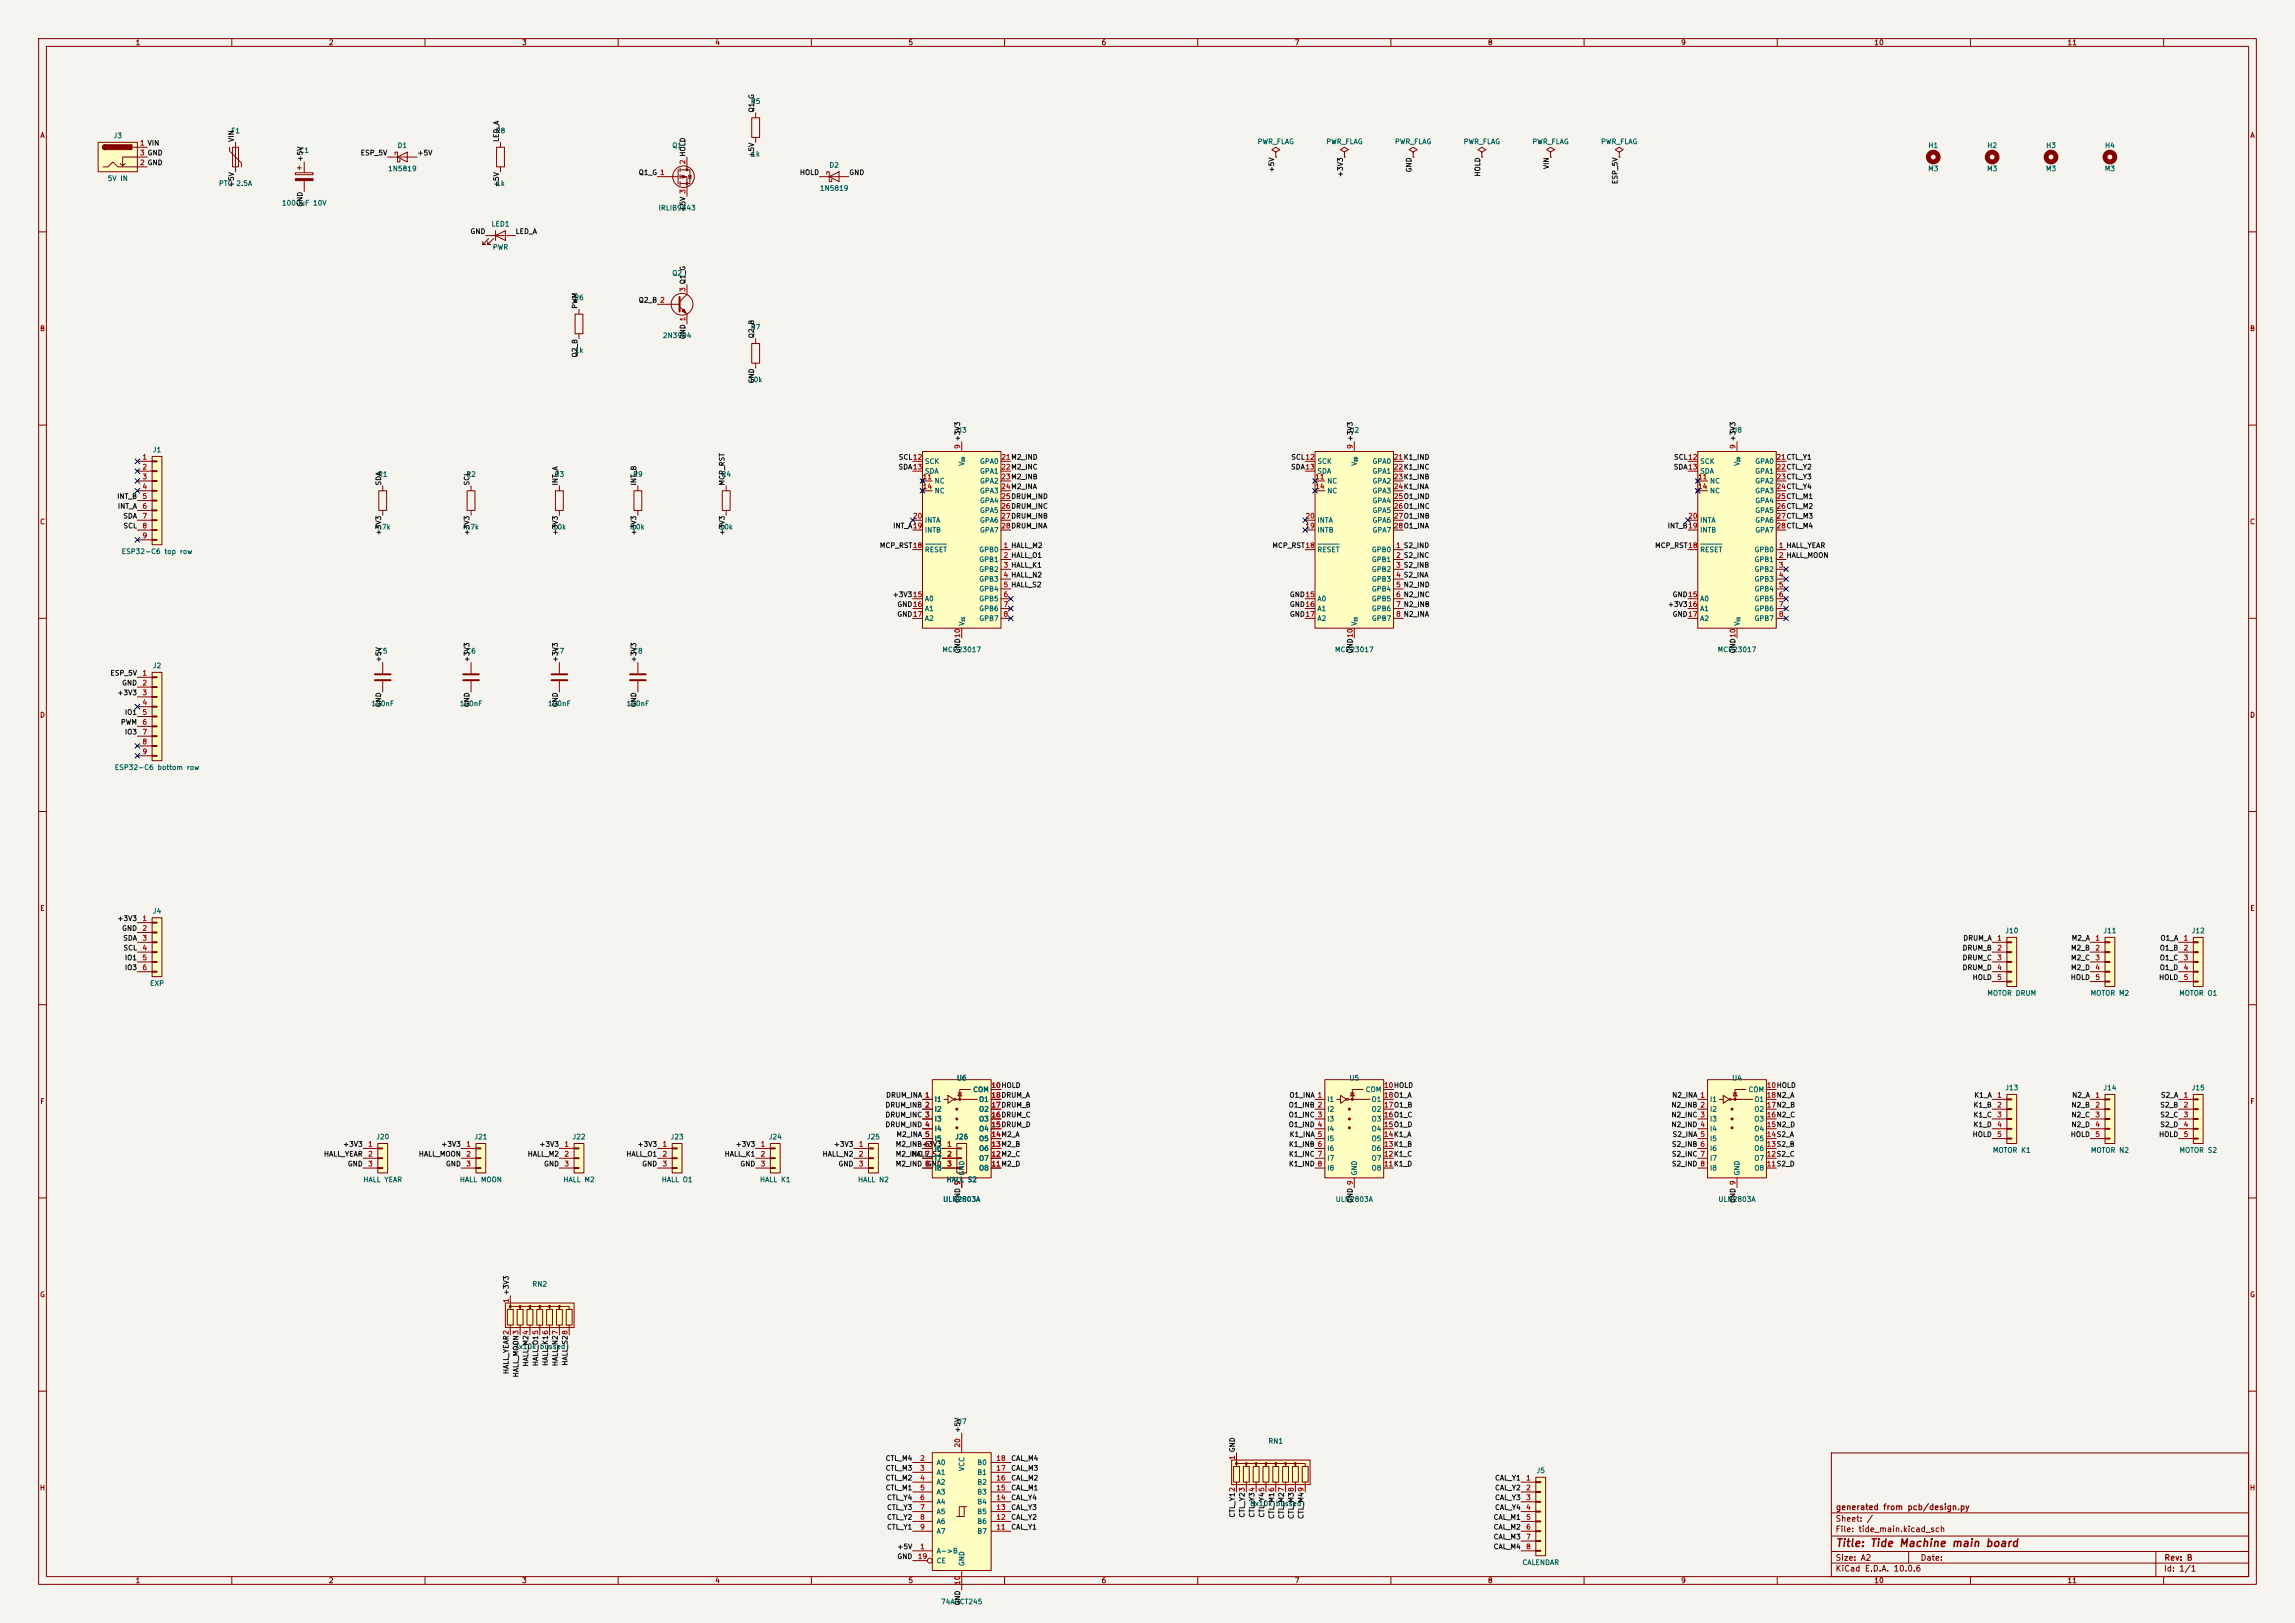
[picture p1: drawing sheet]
<svg xmlns="http://www.w3.org/2000/svg" width="594mm" height="420mm" viewBox="0 0 594 420" stroke-linecap="round" stroke-linejoin="round" font-family="sans-serif">
<defs><g id="words">
<text font-size="2" fill="#840000" x="475" y="400.8">Title: Tide Machine main board</text>
<g font-size="1.5" fill="#840000">
<text x="475" y="394.1">Sheet: /</text>
<text x="475.1" y="391.1">generated from pcb/design.py</text>
<text x="475" y="396.8">File: tide_main.kicad_sch</text>
<text x="475" y="407">KiCad E.D.A. 10.0.6</text>
<text x="475" y="404.2">Size: A2</text>
<text x="497" y="404.2">Date:</text>
<text x="560" y="407">Id: 1/1</text>
<text x="560.1" y="404.2">Rev: B</text>
</g>
<g font-size="1.3" fill="#840000">
<text x="35" y="12">1</text>
<text x="85" y="12">2</text>
<text x="135" y="12">3</text>
<text x="185" y="12">4</text>
<text x="235" y="12">5</text>
<text x="285" y="12">6</text>
<text x="335" y="12">7</text>
<text x="385" y="12">8</text>
<text x="435" y="12">9</text>
<text x="485" y="12">10</text>
<text x="535" y="12">11</text>
<text x="10.3" y="36">A</text>
<text x="582.3" y="36">A</text>
<text x="10.2" y="86">B</text>
<text x="582.2" y="86">B</text>
<text x="10.2" y="136">C</text>
<text x="582.2" y="136">C</text>
<text x="10.2" y="186">D</text>
<text x="582.2" y="186">D</text>
<text x="10.3" y="236">E</text>
<text x="582.3" y="236">E</text>
<text x="10.3" y="286">F</text>
<text x="582.3" y="286">F</text>
<text x="10.2" y="336">G</text>
<text x="582.2" y="336">G</text>
<text x="10.2" y="386">H</text>
<text x="582.2" y="386">H</text>
<text x="35" y="410">1</text>
<text x="85" y="410">2</text>
<text x="135" y="410">3</text>
<text x="185" y="410">4</text>
<text x="235" y="410">5</text>
<text x="285" y="410">6</text>
<text x="335" y="410">7</text>
<text x="385" y="410">8</text>
<text x="435" y="410">9</text>
<text x="485" y="410">10</text>
<text x="535" y="410">11</text>
</g>
<g font-size="1.3" fill="#006464">
<text x="194.2" y="27.2">R5</text>
<text x="59.7" y="34.8">F1</text>
<text x="128.2" y="34.8">R8</text>
<text x="29.3" y="36.1">J3</text>
<text x="77.4" y="39.9">C1</text>
<text x="102.8" y="38.6">D1</text>
<text x="173.9" y="38.6">Q1</text>
<text x="194.3" y="40.8">1k</text>
<text x="325.4" y="37.6">PWR_FLAG</text>
<text x="343.1" y="37.6">PWR_FLAG</text>
<text x="360.9" y="37.6">PWR_FLAG</text>
<text x="378.7" y="37.6">PWR_FLAG</text>
<text x="396.5" y="37.6">PWR_FLAG</text>
<text x="414.3" y="37.6">PWR_FLAG</text>
<text x="499" y="38.6">H1</text>
<text x="514.2" y="38.6">H2</text>
<text x="529.5" y="38.6">H3</text>
<text x="544.7" y="38.6">H4</text>
<text x="27.8" y="47.1">5V IN</text>
<text x="100.3" y="44.6">1N5819</text>
<text x="214.5" y="43.7">D2</text>
<text x="498.9" y="44.6">M3</text>
<text x="514.2" y="44.6">M3</text>
<text x="529.4" y="44.6">M3</text>
<text x="544.6" y="44.6">M3</text>
<text x="56.5" y="48.4">PTC 2.5A</text>
<text x="72.8" y="53.5">1000uF 10V</text>
<text x="128.3" y="48.4">1k</text>
<text x="212.1" y="49.7">1N5819</text>
<text x="127.1" y="58.9">LED1</text>
<text x="170.3" y="54.8">IRLIB9343</text>
<text x="127.4" y="64.9">PWR</text>
<text x="173.9" y="71.6">Q2</text>
<text x="148.5" y="78">R6</text>
<text x="171.4" y="87.8">2N3904</text>
<text x="194.2" y="85.6">R7</text>
<text x="148.6" y="91.6">1k</text>
<text x="193.7" y="99.2">10k</text>
<text x="247.5" y="112.3">U3</text>
<text x="349.1" y="112.3">U2</text>
<text x="448.2" y="112.3">U8</text>
<text x="39.4" y="117.3">J1</text>
<text x="97.7" y="123.7">R1</text>
<text x="120.6" y="123.7">R2</text>
<text x="143.4" y="123.7">R3</text>
<text x="163.7" y="123.7">R9</text>
<text x="186.6" y="123.7">R4</text>
<text x="239.2" y="120.3">SCK</text>
<text x="239.2" y="122.9">SDA</text>
<text x="241.8" y="125.4">NC</text>
<text x="249.9" y="120.7" transform="rotate(-90 249.9 120.7)">V</text>
<text x="253.5" y="120.3">GPA0</text>
<text x="253.5" y="122.9">GPA1</text>
<text x="253.5" y="125.4">GPA2</text>
<text x="340.8" y="120.3">SCK</text>
<text x="340.8" y="122.9">SDA</text>
<text x="343.4" y="125.4">NC</text>
<text x="351.5" y="120.7" transform="rotate(-90 351.5 120.7)">V</text>
<text x="355.1" y="120.3">GPA0</text>
<text x="355.1" y="122.9">GPA1</text>
<text x="355.1" y="125.4">GPA2</text>
<text x="439.9" y="120.3">SCK</text>
<text x="439.9" y="122.9">SDA</text>
<text x="442.4" y="125.4">NC</text>
<text x="450.5" y="120.7" transform="rotate(-90 450.5 120.7)">V</text>
<text x="454.2" y="120.3">GPA0</text>
<text x="454.2" y="122.9">GPA1</text>
<text x="454.2" y="125.4">GPA2</text>
<text x="241.8" y="128">NC</text>
<text x="253.5" y="128">GPA3</text>
<text x="253.5" y="130.5">GPA4</text>
<text x="343.4" y="128">NC</text>
<text x="355.1" y="128">GPA3</text>
<text x="355.1" y="130.5">GPA4</text>
<text x="442.4" y="128">NC</text>
<text x="454.2" y="128">GPA3</text>
<text x="454.2" y="130.5">GPA4</text>
<text x="96.9" y="137.3">4.7k</text>
<text x="119.8" y="137.3">4.7k</text>
<text x="142.9" y="137.3">10k</text>
<text x="163.2" y="137.3">10k</text>
<text x="186.1" y="137.3">10k</text>
<text x="239.2" y="135.6">INTA</text>
<text x="253.5" y="133">GPA5</text>
<text x="253.5" y="135.6">GPA6</text>
<text x="340.8" y="135.6">INTA</text>
<text x="355.1" y="133">GPA5</text>
<text x="355.1" y="135.6">GPA6</text>
<text x="439.9" y="135.6">INTA</text>
<text x="454.2" y="133">GPA5</text>
<text x="454.2" y="135.6">GPA6</text>
<text x="31.4" y="143.7">ESP32-C6 top row</text>
<text x="239.2" y="143.2">RESET</text>
<text x="239.2" y="138.1">INTB</text>
<text x="253.3" y="143.2">GPB0</text>
<text x="253.5" y="138.1">GPA7</text>
<text x="340.8" y="143.2">RESET</text>
<text x="340.8" y="138.1">INTB</text>
<text x="354.9" y="143.2">GPB0</text>
<text x="355.1" y="138.1">GPA7</text>
<text x="439.9" y="143.2">RESET</text>
<text x="439.9" y="138.1">INTB</text>
<text x="454" y="143.2">GPB0</text>
<text x="454.2" y="138.1">GPA7</text>
<text x="253.3" y="145.7">GPB1</text>
<text x="253.3" y="148.3">GPB2</text>
<text x="354.9" y="145.7">GPB1</text>
<text x="354.9" y="148.3">GPB2</text>
<text x="454" y="145.7">GPB1</text>
<text x="454" y="148.3">GPB2</text>
<text x="239.2" y="155.9">A0</text>
<text x="253.3" y="150.8">GPB3</text>
<text x="253.3" y="153.4">GPB4</text>
<text x="253.3" y="155.9">GPB5</text>
<text x="340.8" y="155.9">A0</text>
<text x="354.9" y="150.8">GPB3</text>
<text x="354.9" y="153.4">GPB4</text>
<text x="354.9" y="155.9">GPB5</text>
<text x="439.9" y="155.9">A0</text>
<text x="454" y="150.8">GPB3</text>
<text x="454" y="153.4">GPB4</text>
<text x="454" y="155.9">GPB5</text>
<text x="239.2" y="158.4">A1</text>
<text x="239.2" y="161">A2</text>
<text x="253.3" y="158.4">GPB6</text>
<text x="253.3" y="161">GPB7</text>
<text x="340.8" y="158.4">A1</text>
<text x="340.8" y="161">A2</text>
<text x="354.9" y="158.4">GPB6</text>
<text x="354.9" y="161">GPB7</text>
<text x="439.9" y="158.4">A1</text>
<text x="439.9" y="161">A2</text>
<text x="454" y="158.4">GPB6</text>
<text x="454" y="161">GPB7</text>
<text x="249.9" y="162.1" transform="rotate(-90 249.9 162.1)">V</text>
<text x="351.5" y="162.1" transform="rotate(-90 351.5 162.1)">V</text>
<text x="450.5" y="162.1" transform="rotate(-90 450.5 162.1)">V</text>
<text x="39.4" y="173.2">J2</text>
<text x="97.7" y="169.4">C5</text>
<text x="120.6" y="169.4">C6</text>
<text x="143.4" y="169.4">C7</text>
<text x="163.7" y="169.4">C8</text>
<text x="243.8" y="169.1">MCP23017</text>
<text x="345.4" y="169.1">MCP23017</text>
<text x="444.4" y="169.1">MCP23017</text>
<text x="96" y="183">100nF</text>
<text x="118.9" y="183">100nF</text>
<text x="141.7" y="183">100nF</text>
<text x="162" y="183">100nF</text>
<text x="29.6" y="199.5">ESP32-C6 bottom row</text>
<text x="39.4" y="236.7">J4</text>
<text x="518.9" y="241.8">J10</text>
<text x="544.3" y="241.8">J11</text>
<text x="567.1" y="241.8">J12</text>
<text x="38.7" y="255.4">EXP</text>
<text x="514.3" y="258">MOTOR DRUM</text>
<text x="541" y="258">MOTOR M2</text>
<text x="563.9" y="258">MOTOR O1</text>
<text x="247.5" y="279.9">U6</text>
<text x="349.1" y="279.9">U5</text>
<text x="448.2" y="279.9">U4</text>
<text x="241.8" y="285.4">I1</text>
<text x="241.8" y="288">I2</text>
<text x="251.8" y="282.9">COM</text>
<text x="253.3" y="288">O2</text>
<text x="253.3" y="285.4">O1</text>
<text x="343.4" y="285.4">I1</text>
<text x="343.4" y="288">I2</text>
<text x="353.4" y="282.9">COM</text>
<text x="354.9" y="288">O2</text>
<text x="354.9" y="285.4">O1</text>
<text x="442.4" y="285.4">I1</text>
<text x="442.4" y="288">I2</text>
<text x="452.4" y="282.9">COM</text>
<text x="453.9" y="288">O2</text>
<text x="453.9" y="285.4">O1</text>
<text x="518.9" y="282.4">J13</text>
<text x="544.3" y="282.4">J14</text>
<text x="567.1" y="282.4">J15</text>
<text x="241.8" y="290.5">I3</text>
<text x="241.8" y="293.1">I4</text>
<text x="253.3" y="293.1">O4</text>
<text x="253.3" y="290.5">O3</text>
<text x="343.4" y="290.5">I3</text>
<text x="343.4" y="293.1">I4</text>
<text x="354.9" y="293.1">O4</text>
<text x="354.9" y="290.5">O3</text>
<text x="442.4" y="290.5">I3</text>
<text x="442.4" y="293.1">I4</text>
<text x="453.9" y="293.1">O4</text>
<text x="453.9" y="290.5">O3</text>
<text x="97.2" y="295.1">J20</text>
<text x="122.6" y="295.1">J21</text>
<text x="148" y="295.1">J22</text>
<text x="173.4" y="295.1">J23</text>
<text x="198.8" y="295.1">J24</text>
<text x="224.2" y="295.1">J25</text>
<text x="241.8" y="295.6">I5</text>
<text x="241.8" y="298.1">I6</text>
<text x="247.1" y="295.1">J26</text>
<text x="253.3" y="298.1">O6</text>
<text x="253.3" y="295.6">O5</text>
<text x="343.4" y="295.6">I5</text>
<text x="343.4" y="298.1">I6</text>
<text x="354.9" y="298.1">O6</text>
<text x="354.9" y="295.6">O5</text>
<text x="442.4" y="295.6">I5</text>
<text x="442.4" y="298.1">I6</text>
<text x="453.9" y="298.1">O6</text>
<text x="453.9" y="295.6">O5</text>
<text x="515.7" y="298.6">MOTOR K1</text>
<text x="541" y="298.6">MOTOR N2</text>
<text x="564" y="298.6">MOTOR S2</text>
<text x="241.8" y="300.7">I7</text>
<text x="241.8" y="303.2">I8</text>
<text x="249.9" y="304.3" transform="rotate(-90 249.9 304.3)">GND</text>
<text x="253.3" y="303.2">O8</text>
<text x="253.3" y="300.7">O7</text>
<text x="343.4" y="300.7">I7</text>
<text x="343.4" y="303.2">I8</text>
<text x="351.5" y="304.3" transform="rotate(-90 351.5 304.3)">GND</text>
<text x="354.9" y="303.2">O8</text>
<text x="354.9" y="300.7">O7</text>
<text x="442.4" y="300.7">I7</text>
<text x="442.4" y="303.2">I8</text>
<text x="450.5" y="304.3" transform="rotate(-90 450.5 304.3)">GND</text>
<text x="453.9" y="303.2">O8</text>
<text x="453.9" y="300.7">O7</text>
<text x="93.9" y="306.2">HALL YEAR</text>
<text x="118.9" y="306.2">HALL MOON</text>
<text x="145.7" y="306.2">HALL M2</text>
<text x="171.1" y="306.2">HALL O1</text>
<text x="196.6" y="306.2">HALL K1</text>
<text x="221.9" y="306.2">HALL N2</text>
<text x="244" y="311.3">ULN2803A</text>
<text x="244.9" y="306.2">HALL S2</text>
<text x="345.6" y="311.3">ULN2803A</text>
<text x="444.6" y="311.3">ULN2803A</text>
<text x="137.7" y="333.2">RN2</text>
<text x="133" y="349.4">7x10k bussed</text>
<text x="247.5" y="368.8">U7</text>
<text x="328.2" y="373.9">RN1</text>
<text x="242.3" y="379.4">A0</text>
<text x="242.3" y="382">A1</text>
<text x="249.9" y="380.8" transform="rotate(-90 249.9 380.8)">VCC</text>
<text x="252.8" y="382">B1</text>
<text x="252.8" y="379.4">B0</text>
<text x="397.6" y="381.5">J5</text>
<text x="242.3" y="384.5">A2</text>
<text x="242.3" y="387">A3</text>
<text x="242.3" y="389.6">A4</text>
<text x="252.8" y="389.6">B4</text>
<text x="252.8" y="387">B3</text>
<text x="252.8" y="384.5">B2</text>
<text x="242.3" y="392.1">A5</text>
<text x="242.3" y="394.7">A6</text>
<text x="252.8" y="394.7">B6</text>
<text x="252.8" y="392.1">B5</text>
<text x="323.5" y="390">8x10k bussed</text>
<text x="242.3" y="397.2">A7</text>
<text x="252.8" y="397.2">B7</text>
<text x="242.3" y="402.3">A-&gt;B</text>
<text x="242.3" y="404.8">CE</text>
<text x="249.9" y="405.4" transform="rotate(-90 249.9 405.4)">GND</text>
<text x="393.9" y="405.3">CALENDAR</text>
<text x="243.4" y="415.4">74AHCT245</text>
</g>
<g font-size="1.3" fill="#0f0f0f">
<text x="195.5" y="29.2" transform="rotate(-90 195.5 29.2)">Q1_G</text>
<text x="60.8" y="36.9" transform="rotate(-90 60.8 36.9)">VIN</text>
<text x="78.6" y="41.9" transform="rotate(-90 78.6 41.9)">+5V</text>
<text x="93.2" y="40.5">ESP_5V</text>
<text x="107.9" y="40.5">+5V</text>
<text x="129.4" y="36.9" transform="rotate(-90 129.4 36.9)">LED_A</text>
<text x="195.5" y="40.9" transform="rotate(-90 195.5 40.9)">+5V</text>
<text x="165.2" y="45.6">Q1_G 1</text>
<text x="206.9" y="45.6">HOLD</text>
<text x="219.7" y="45.6">GND</text>
<text x="330.1" y="44.7" transform="rotate(-90 330.1 44.7)">+5V</text>
<text x="347.9" y="45.9" transform="rotate(-90 347.9 45.9)">+3V3</text>
<text x="365.6" y="44.7" transform="rotate(-90 365.6 44.7)">GND</text>
<text x="383.4" y="45.8" transform="rotate(-90 383.4 45.8)">HOLD</text>
<text x="401.2" y="43.9" transform="rotate(-90 401.2 43.9)">VIN</text>
<text x="419" y="47.8" transform="rotate(-90 419 47.8)">ESP_5V</text>
<text x="60.8" y="48.5" transform="rotate(-90 60.8 48.5)">+5V</text>
<text x="78.6" y="53.6" transform="rotate(-90 78.6 53.6)">GND</text>
<text x="129.4" y="48.5" transform="rotate(-90 129.4 48.5)">+5V</text>
<text x="177.7" y="54.9" transform="rotate(-90 177.7 54.9)">+5V 3</text>
<text x="121.6" y="60.8">GND</text>
<text x="133.3" y="60.8">LED_A</text>
<text x="149.7" y="80" transform="rotate(-90 149.7 80)">PWM</text>
<text x="165.2" y="78.6">Q2_B 2</text>
<text x="177.7" y="87.9" transform="rotate(-90 177.7 87.9)">GND 1</text>
<text x="195.5" y="87.7" transform="rotate(-90 195.5 87.7)">Q2_B</text>
<text x="149.7" y="92.6" transform="rotate(-90 149.7 92.6)">Q2_B</text>
<text x="195.5" y="99.3" transform="rotate(-90 195.5 99.3)">GND</text>
<text x="232.5" y="119.3">SCL12</text>
<text x="334.1" y="119.3">SCL12</text>
<text x="433.1" y="119.3">SCL12</text>
<text x="98.9" y="125.8" transform="rotate(-90 98.9 125.8)">SDA</text>
<text x="121.8" y="125.8" transform="rotate(-90 121.8 125.8)">SCL</text>
<text x="144.7" y="125.8" transform="rotate(-90 144.7 125.8)">INT_A</text>
<text x="165" y="125.8" transform="rotate(-90 165 125.8)">INT_B</text>
<text x="187.8" y="125.8" transform="rotate(-90 187.8 125.8)">MCP_RST</text>
<text x="232.4" y="121.8">SDA13</text>
<text x="334" y="121.8">SDA13</text>
<text x="433.1" y="121.8">SDA13</text>
<text x="30.2" y="129.4">INT_B</text>
<text x="30.4" y="132">INT_A</text>
<text x="31.8" y="134.5">SDA</text>
<text x="31.8" y="137">SCL</text>
<text x="231" y="137">INT_A19</text>
<text x="431.5" y="137">INT_B19</text>
<text x="98.9" y="138.7" transform="rotate(-90 98.9 138.7)">+3V3</text>
<text x="121.8" y="138.7" transform="rotate(-90 121.8 138.7)">+3V3</text>
<text x="144.7" y="138.7" transform="rotate(-90 144.7 138.7)">+3V3</text>
<text x="165" y="138.7" transform="rotate(-90 165 138.7)">+3V3</text>
<text x="187.8" y="138.7" transform="rotate(-90 187.8 138.7)">+3V3</text>
<text x="227.6" y="142.1">MCP_RST18</text>
<text x="329.2" y="142.1">MCP_RST18</text>
<text x="428.2" y="142.1">MCP_RST18</text>
<text x="230.9" y="154.8">+3V315</text>
<text x="333.7" y="154.8">GND15</text>
<text x="432.8" y="154.8">GND15</text>
<text x="232.1" y="157.4">GND16</text>
<text x="232.1" y="159.9">GND17</text>
<text x="333.7" y="157.4">GND16</text>
<text x="333.7" y="159.9">GND17</text>
<text x="431.6" y="157.4">+3V316</text>
<text x="432.8" y="159.9">GND17</text>
<text x="98.9" y="171.5" transform="rotate(-90 98.9 171.5)">+5V</text>
<text x="121.8" y="171.5" transform="rotate(-90 121.8 171.5)">+3V3</text>
<text x="144.7" y="171.5" transform="rotate(-90 144.7 171.5)">+3V3</text>
<text x="165" y="171.5" transform="rotate(-90 165 171.5)">+3V3</text>
<text x="248.8" y="169.2" transform="rotate(-90 248.8 169.2)">GND10</text>
<text x="350.4" y="169.2" transform="rotate(-90 350.4 169.2)">GND10</text>
<text x="449.5" y="169.2" transform="rotate(-90 449.5 169.2)">GND10</text>
<text x="28.4" y="175.1">ESP_5V</text>
<text x="31.5" y="177.7">GND</text>
<text x="30.3" y="180.2">+3V3</text>
<text x="32.2" y="185.3">IO1</text>
<text x="98.9" y="183.2" transform="rotate(-90 98.9 183.2)">GND</text>
<text x="121.8" y="183.2" transform="rotate(-90 121.8 183.2)">GND</text>
<text x="144.7" y="183.2" transform="rotate(-90 144.7 183.2)">GND</text>
<text x="165" y="183.2" transform="rotate(-90 165 183.2)">GND</text>
<text x="31.2" y="187.8">PWM</text>
<text x="32.2" y="190.4">IO3</text>
<text x="30.3" y="238.6">+3V3</text>
<text x="31.5" y="241.2">GND</text>
<text x="31.8" y="243.7">SDA</text>
<text x="508" y="243.7">DRUM_A</text>
<text x="536.1" y="243.7">M2_A</text>
<text x="559.1" y="243.7">O1_A</text>
<text x="31.8" y="246.3">SCL</text>
<text x="32.2" y="251.3">IO3</text>
<text x="32.2" y="248.8">IO1</text>
<text x="507.8" y="246.3">DRUM_B</text>
<text x="507.8" y="248.8">DRUM_C</text>
<text x="507.8" y="251.3">DRUM_D</text>
<text x="535.9" y="246.3">M2_B</text>
<text x="535.9" y="248.8">M2_C</text>
<text x="535.9" y="251.3">M2_D</text>
<text x="558.9" y="246.3">O1_B</text>
<text x="558.9" y="248.8">O1_C</text>
<text x="558.9" y="251.3">O1_D</text>
<text x="510.4" y="253.9">HOLD</text>
<text x="535.8" y="253.9">HOLD</text>
<text x="558.7" y="253.9">HOLD</text>
<text x="229" y="286.9">DRUM_INB 2</text>
<text x="229.2" y="284.4">DRUM_INA 1</text>
<text x="333.4" y="286.9">O1_INB 2</text>
<text x="333.6" y="284.4">O1_INA 1</text>
<text x="432.5" y="286.9">N2_INB 2</text>
<text x="432.7" y="284.4">N2_INA 1</text>
<text x="510.7" y="286.9">K1_B</text>
<text x="510.9" y="284.4">K1_A</text>
<text x="536" y="286.9">N2_B</text>
<text x="536.2" y="284.4">N2_A</text>
<text x="559" y="286.9">S2_B</text>
<text x="559.2" y="284.4">S2_A</text>
<text x="229" y="292">DRUM_IND 4</text>
<text x="229" y="289.4">DRUM_INC 3</text>
<text x="333.4" y="289.4">O1_INC 3</text>
<text x="333.4" y="292">O1_IND 4</text>
<text x="432.5" y="289.4">N2_INC 3</text>
<text x="432.5" y="292">N2_IND 4</text>
<text x="510.7" y="289.4">K1_C</text>
<text x="510.7" y="292">K1_D</text>
<text x="536" y="289.4">N2_C</text>
<text x="536" y="292">N2_D</text>
<text x="559" y="289.4">S2_C</text>
<text x="559" y="292">S2_D</text>
<text x="83.7" y="299.6">HALL_YEAR</text>
<text x="88.7" y="297.1">+3V3</text>
<text x="108.3" y="299.6">HALL_MOON</text>
<text x="114.1" y="297.1">+3V3</text>
<text x="136.4" y="299.6">HALL_M2</text>
<text x="139.5" y="297.1">+3V3</text>
<text x="162" y="299.6">HALL_O1</text>
<text x="164.9" y="297.1">+3V3</text>
<text x="187.4" y="299.6">HALL_K1</text>
<text x="190.3" y="297.1">+3V3</text>
<text x="212.8" y="299.6">HALL_N2</text>
<text x="215.7" y="297.1">+3V3</text>
<text x="231.7" y="297.1">M2_INB+3V3</text>
<text x="231.7" y="299.6">M2_INC 7</text>
<text x="231.9" y="294.5">M2_INA 5</text>
<text x="235.8" y="299.6">HALL_S2</text>
<text x="333.5" y="297.1">K1_INB 6</text>
<text x="333.5" y="299.6">K1_INC 7</text>
<text x="333.7" y="294.5">K1_INA 5</text>
<text x="432.6" y="297.1">S2_INB 6</text>
<text x="432.6" y="299.6">S2_INC 7</text>
<text x="432.8" y="294.5">S2_INA 5</text>
<text x="510.4" y="294.5">HOLD</text>
<text x="535.8" y="294.5">HOLD</text>
<text x="558.7" y="294.5">HOLD</text>
<text x="89.9" y="302.1">GND</text>
<text x="115.3" y="302.1">GND</text>
<text x="140.7" y="302.1">GND</text>
<text x="166.1" y="302.1">GND</text>
<text x="191.5" y="302.1">GND</text>
<text x="216.9" y="302.1">GND</text>
<text x="231.7" y="302.1">M2_IND 8</text>
<text x="239.7" y="302.1">GND</text>
<text x="333.5" y="302.1">K1_IND 8</text>
<text x="432.6" y="302.1">S2_IND 8</text>
<text x="248.8" y="311.4" transform="rotate(-90 248.8 311.4)">GND 9</text>
<text x="350.4" y="311.4" transform="rotate(-90 350.4 311.4)">GND 9</text>
<text x="449.5" y="311.4" transform="rotate(-90 449.5 311.4)">GND 9</text>
<text x="137" y="353.8" transform="rotate(-90 137 353.8)">HALL_M24</text>
<text x="139.6" y="353.7" transform="rotate(-90 139.6 353.7)">HALL_O15</text>
<text x="142.1" y="353.6" transform="rotate(-90 142.1 353.6)">HALL_K16</text>
<text x="144.7" y="353.7" transform="rotate(-90 144.7 353.7)">HALL_N27</text>
<text x="147.2" y="353.5" transform="rotate(-90 147.2 353.5)">HALL_S28</text>
<text x="132" y="355.7" transform="rotate(-90 132 355.7)">HALL_YEAR2</text>
<text x="134.5" y="356.6" transform="rotate(-90 134.5 356.6)">HALL_MOON3</text>
<text x="248.8" y="370.9" transform="rotate(-90 248.8 370.9)">+5V</text>
<text x="229.1" y="378.3">CTL_M4</text>
<text x="229.1" y="380.9">CTL_M3</text>
<text x="229.1" y="383.4">CTL_M2</text>
<text x="261.6" y="383.4">CAL_M2</text>
<text x="261.6" y="380.9">CAL_M3</text>
<text x="261.6" y="378.3">CAL_M4</text>
<text x="386.8" y="383.4">CAL_Y1</text>
<text x="229.1" y="386">CTL_M1</text>
<text x="229.5" y="388.5">CTL_Y4</text>
<text x="261.6" y="388.5">CAL_Y4</text>
<text x="261.6" y="386">CAL_M1</text>
<text x="386.8" y="386">CAL_Y2</text>
<text x="386.8" y="388.5">CAL_Y3</text>
<text x="229.5" y="391">CTL_Y3</text>
<text x="229.5" y="393.6">CTL_Y2</text>
<text x="261.6" y="393.6">CAL_Y2</text>
<text x="261.6" y="391">CAL_Y3</text>
<text x="319.9" y="392.8" transform="rotate(-90 319.9 392.8)">CTL_Y12</text>
<text x="322.5" y="392.8" transform="rotate(-90 322.5 392.8)">CTL_Y23</text>
<text x="325" y="392.8" transform="rotate(-90 325 392.8)">CTL_Y34</text>
<text x="327.5" y="392.8" transform="rotate(-90 327.5 392.8)">CTL_Y45</text>
<text x="330.1" y="393.2" transform="rotate(-90 330.1 393.2)">CTL_M16</text>
<text x="332.6" y="393.2" transform="rotate(-90 332.6 393.2)">CTL_M27</text>
<text x="335.2" y="393.2" transform="rotate(-90 335.2 393.2)">CTL_M38</text>
<text x="337.7" y="393.2" transform="rotate(-90 337.7 393.2)">CTL_M49</text>
<text x="386.5" y="393.6">CAL_M1</text>
<text x="386.8" y="391">CAL_Y4</text>
<text x="229.5" y="396.1">CTL_Y1</text>
<text x="232.1" y="401.2">+5V</text>
<text x="261.6" y="396.1">CAL_Y1</text>
<text x="386.5" y="396.1">CAL_M2</text>
<text x="386.5" y="398.7">CAL_M3</text>
<text x="386.5" y="401.2">CAL_M4</text>
<text x="232.1" y="403.7">GND</text>
<text x="248.8" y="415.6" transform="rotate(-90 248.8 415.6)">GND</text>
</g>
<g font-size="1.3" fill="#a90000">
<text x="36.1" y="38">1 VIN</text>
<text x="36.1" y="40.5">3 GND</text>
<text x="36.1" y="43">2 GND</text>
<text x="177.7" y="42.6" transform="rotate(-90 177.7 42.6)">2 HOLD</text>
<text x="177.7" y="75.7" transform="rotate(-90 177.7 75.7)">3 Q1_G</text>
<text x="36.7" y="119.2">1</text>
<text x="248.8" y="116.3" transform="rotate(-90 248.8 116.3)">9 +3V3</text>
<text x="259" y="119.2">21M2_IND</text>
<text x="350.4" y="116.3" transform="rotate(-90 350.4 116.3)">9 +3V3</text>
<text x="360.6" y="119.2">21K1_IND</text>
<text x="449.4" y="116.3" transform="rotate(-90 449.4 116.3)">9 +3V3</text>
<text x="459.7" y="119.2">21CTL_Y1</text>
<text x="36.7" y="121.8">2</text>
<text x="36.7" y="124.3">3</text>
<text x="238.7" y="124.3">11</text>
<text x="259" y="121.8">22M2_INC</text>
<text x="259" y="124.3">23M2_INB</text>
<text x="340.3" y="124.3">11</text>
<text x="360.6" y="121.8">22K1_INC</text>
<text x="360.6" y="124.3">23K1_INB</text>
<text x="439.4" y="124.3">11</text>
<text x="459.7" y="121.8">22CTL_Y2</text>
<text x="459.7" y="124.3">23CTL_Y3</text>
<text x="36.7" y="126.9">4</text>
<text x="36.7" y="129.4">5</text>
<text x="36.7" y="131.9">6</text>
<text x="238.7" y="126.9">14</text>
<text x="259" y="126.9">24M2_INA</text>
<text x="259" y="129.4">25DRUM_IND</text>
<text x="259" y="131.9">26DRUM_INC</text>
<text x="340.3" y="126.9">14</text>
<text x="360.6" y="126.9">24K1_INA</text>
<text x="360.6" y="129.4">25O1_IND</text>
<text x="360.6" y="131.9">26O1_INC</text>
<text x="439.4" y="126.9">14</text>
<text x="459.7" y="126.9">24CTL_Y4</text>
<text x="459.7" y="129.4">25CTL_M1</text>
<text x="459.7" y="131.9">26CTL_M2</text>
<text x="36.7" y="134.5">7</text>
<text x="36.7" y="137">8</text>
<text x="236.2" y="134.5">20</text>
<text x="259" y="134.5">27DRUM_INB</text>
<text x="259" y="137">28DRUM_INA</text>
<text x="337.8" y="137">19</text>
<text x="337.8" y="134.5">20</text>
<text x="360.6" y="134.5">27O1_INB</text>
<text x="360.6" y="137">28O1_INA</text>
<text x="436.8" y="134.5">20</text>
<text x="459.7" y="134.5">27CTL_M3</text>
<text x="459.7" y="137">28CTL_M4</text>
<text x="36.7" y="139.6">9</text>
<text x="259.6" y="142.1">1 HALL_M2</text>
<text x="361.2" y="142.1">1 S2_IND</text>
<text x="460.3" y="142.1">1 HALL_YEAR</text>
<text x="259.6" y="144.6">2 HALL_O1</text>
<text x="259.6" y="147.2">3 HALL_K1</text>
<text x="259.6" y="149.7">4 HALL_N2</text>
<text x="361.2" y="144.6">2 S2_INC</text>
<text x="361.2" y="147.2">3 S2_INB</text>
<text x="361.2" y="149.7">4 S2_INA</text>
<text x="460.3" y="144.6">2 HALL_MOON</text>
<text x="460.3" y="147.2">3</text>
<text x="460.3" y="149.7">4</text>
<text x="259.6" y="152.3">5 HALL_S2</text>
<text x="259.6" y="154.8">6</text>
<text x="361.2" y="152.3">5 N2_IND</text>
<text x="361.2" y="154.8">6 N2_INC</text>
<text x="460.3" y="152.3">5</text>
<text x="460.3" y="154.8">6</text>
<text x="259.6" y="157.3">7</text>
<text x="259.6" y="159.9">8</text>
<text x="361.2" y="157.3">7 N2_INB</text>
<text x="361.2" y="159.9">8 N2_INA</text>
<text x="460.3" y="157.3">7</text>
<text x="460.3" y="159.9">8</text>
<text x="36.7" y="175.1">1</text>
<text x="36.7" y="177.7">2</text>
<text x="36.7" y="180.2">3</text>
<text x="36.7" y="182.7">4</text>
<text x="36.7" y="185.3">5</text>
<text x="36.7" y="187.8">6</text>
<text x="36.7" y="190.4">7</text>
<text x="36.7" y="192.9">8</text>
<text x="36.7" y="195.4">9</text>
<text x="36.7" y="238.6">1</text>
<text x="36.7" y="241.2">2</text>
<text x="36.7" y="243.7">3</text>
<text x="516.8" y="243.7">1</text>
<text x="542.2" y="243.7">1</text>
<text x="565.1" y="243.7">1</text>
<text x="36.7" y="246.2">4</text>
<text x="36.7" y="248.8">5</text>
<text x="36.7" y="251.3">6</text>
<text x="516.8" y="246.2">2</text>
<text x="516.8" y="248.8">3</text>
<text x="516.8" y="251.3">4</text>
<text x="542.2" y="246.2">2</text>
<text x="542.2" y="248.8">3</text>
<text x="542.2" y="251.3">4</text>
<text x="565.1" y="246.2">2</text>
<text x="565.1" y="248.8">3</text>
<text x="565.1" y="251.3">4</text>
<text x="516.8" y="253.9">5</text>
<text x="542.2" y="253.9">5</text>
<text x="565.1" y="253.9">5</text>
<text x="256.5" y="281.8">10HOLD</text>
<text x="256.5" y="281.8">10</text>
<text x="358.1" y="281.8">10HOLD</text>
<text x="457.1" y="281.8">10HOLD</text>
<text x="239.3" y="284.3">1</text>
<text x="239.3" y="286.9">2</text>
<text x="256.5" y="286.9">17DRUM_B</text>
<text x="256.5" y="284.3">18DRUM_A</text>
<text x="256.5" y="286.9">17</text>
<text x="256.5" y="284.3">18</text>
<text x="358.1" y="286.9">17O1_B</text>
<text x="358.1" y="284.3">18O1_A</text>
<text x="457.1" y="286.9">17N2_B</text>
<text x="457.1" y="284.3">18N2_A</text>
<text x="516.8" y="284.3">1</text>
<text x="516.8" y="286.9">2</text>
<text x="542.2" y="284.3">1</text>
<text x="542.2" y="286.9">2</text>
<text x="565.1" y="284.3">1</text>
<text x="565.1" y="286.9">2</text>
<text x="239.3" y="289.4">3</text>
<text x="239.3" y="292">4</text>
<text x="256.5" y="292">15DRUM_D</text>
<text x="256.5" y="289.4">16DRUM_C</text>
<text x="256.5" y="292">15</text>
<text x="256.5" y="289.4">16</text>
<text x="358.1" y="292">15O1_D</text>
<text x="358.1" y="289.4">16O1_C</text>
<text x="457.1" y="292">15N2_D</text>
<text x="457.1" y="289.4">16N2_C</text>
<text x="516.8" y="289.4">3</text>
<text x="516.8" y="292">4</text>
<text x="542.2" y="289.4">3</text>
<text x="542.2" y="292">4</text>
<text x="565.1" y="289.4">3</text>
<text x="565.1" y="292">4</text>
<text x="95.2" y="297">1</text>
<text x="95.2" y="299.6">2</text>
<text x="120.6" y="297">1</text>
<text x="120.6" y="299.6">2</text>
<text x="146" y="297">1</text>
<text x="146" y="299.6">2</text>
<text x="171.4" y="297">1</text>
<text x="171.4" y="299.6">2</text>
<text x="196.8" y="297">1</text>
<text x="196.8" y="299.6">2</text>
<text x="222.2" y="297">1</text>
<text x="222.2" y="299.6">2</text>
<text x="239.3" y="297">6</text>
<text x="239.3" y="294.5">5</text>
<text x="239.3" y="299.6">7</text>
<text x="245" y="297">1</text>
<text x="245" y="299.6">2</text>
<text x="256.5" y="299.6">12M2_C</text>
<text x="256.5" y="297">13M2_B</text>
<text x="256.5" y="294.5">14M2_A</text>
<text x="256.5" y="299.6">12</text>
<text x="256.5" y="297">13</text>
<text x="256.5" y="294.5">14</text>
<text x="358.1" y="299.6">12K1_C</text>
<text x="358.1" y="297">13K1_B</text>
<text x="358.1" y="294.5">14K1_A</text>
<text x="457.1" y="299.6">12S2_C</text>
<text x="457.1" y="297">13S2_B</text>
<text x="457.1" y="294.5">14S2_A</text>
<text x="516.8" y="294.5">5</text>
<text x="542.2" y="294.5">5</text>
<text x="565.1" y="294.5">5</text>
<text x="95.2" y="302.1">3</text>
<text x="120.6" y="302.1">3</text>
<text x="146" y="302.1">3</text>
<text x="171.4" y="302.1">3</text>
<text x="196.8" y="302.1">3</text>
<text x="222.2" y="302.1">3</text>
<text x="239.3" y="302.1">8</text>
<text x="245" y="302.1">3</text>
<text x="256.5" y="302.1">11M2_D</text>
<text x="256.5" y="302.1">11</text>
<text x="358.1" y="302.1">11K1_D</text>
<text x="457.1" y="302.1">11S2_D</text>
<text x="248.8" y="306.8" transform="rotate(-90 248.8 306.8)">9</text>
<text x="131.9" y="337.3" transform="rotate(-90 131.9 337.3)">1 +3V3</text>
<text x="248.8" y="374.7" transform="rotate(-90 248.8 374.7)">20</text>
<text x="319.9" y="377.9" transform="rotate(-90 319.9 377.9)">1 GND</text>
<text x="238" y="378.3">2</text>
<text x="238" y="380.9">3</text>
<text x="238" y="383.4">4</text>
<text x="257.7" y="383.4">16</text>
<text x="257.7" y="380.9">17</text>
<text x="257.7" y="378.3">18</text>
<text x="394.9" y="383.4">1</text>
<text x="238" y="385.9">5</text>
<text x="238" y="388.5">6</text>
<text x="257.7" y="388.5">14</text>
<text x="257.7" y="385.9">15</text>
<text x="394.9" y="385.9">2</text>
<text x="394.9" y="388.5">3</text>
<text x="238" y="391">7</text>
<text x="238" y="393.6">8</text>
<text x="257.7" y="393.6">12</text>
<text x="257.7" y="391">13</text>
<text x="394.9" y="391">4</text>
<text x="394.9" y="393.6">5</text>
<text x="238" y="401.2">1</text>
<text x="238" y="396.1">9</text>
<text x="257.7" y="396.1">11</text>
<text x="394.9" y="396.1">6</text>
<text x="394.9" y="398.6">7</text>
<text x="394.9" y="401.2">8</text>
<text x="237.4" y="403.7">19</text>
<text x="248.8" y="410.3" transform="rotate(-90 248.8 410.3)">10</text>
</g>
<g font-size=".8" fill="#006464">
<text x="249.9" y="119.5" transform="rotate(-90 249.9 119.5)">DD</text>
<text x="351.5" y="119.5" transform="rotate(-90 351.5 119.5)">DD</text>
<text x="450.6" y="119.5" transform="rotate(-90 450.6 119.5)">DD</text>
<text x="249.9" y="160.9" transform="rotate(-90 249.9 160.9)">SS</text>
<text x="351.5" y="160.9" transform="rotate(-90 351.5 160.9)">SS</text>
<text x="450.6" y="160.9" transform="rotate(-90 450.6 160.9)">SS</text>
</g>
</g></defs>
<path d="M0 0h594v420h-594z" fill="#f5f4ef" stroke="#f5f4ef" stroke-width=".26"/>
<g fill="none" stroke="#840000" stroke-width=".26">
<path d="M10 10h574v400h-574zM12 12h570v396h-570zM60 10v2M110 10v2M160 10v2M210 10v2M260 10v2M310 10v2M360 10v2M410 10v2M460 10v2M510 10v2"/>
<path d="M560 10v2M128.5 38.1h2.1v5.1h-2.1zM129.5 36.8v1.3M348 39.4l1-.7-1-.6-1 .6 1 .7v1.2M365.8 39.4l1-.7-1-.6-1.1 .6 1.1 .7v1.2M383.5 39.4l1.1-.7-1.1-.6-1 .6 1 .7v1.2M401.3 39.4l1-.7-1-.6-1 .6 1 .7v1.2M129.5 43.2v1.3M348 40.6h.1M365.8 40.6h.1M383.5 40.6h.1M401.3 40.6h.1"/>
<path d="M10 60h2M582 60h2M10 110h2M582 110h2M10 160h2M582 160h2M10 210h2M582 210h2M10 260h2M582 260h2M10 310h2M582 310h2"/>
<path d="M10 360h2M474 376h108v32h-108zM582 360h2M474 397.5h108M474 391.5h108M60 408v2M110 408v2M160 408v2M210 408v2M260 408v2M310 408v2M360 408v2"/>
<path d="M410 408v2M460 408v2M474 404.5h108M474 401.5h108M494 401.5v3M510 408v2M558 401.5v6.5M560 408v2"/>
</g>
<path d="M39.4 118.1h2.5v22.9h-2.5z" fill="#ffffc2"/>
<g fill="none" stroke="#840000" stroke-width=".26">
<path d="M170.2 45.7h5.3M175.5 43.8v3.8M176 43.9h2.6v3.6h-2.6M176 45.7h1.8v5.1M176 43.4v1.1M176 45.2v1M176 47v1M177.8 40.6v3.3M178.2 45.5h.7l-.3 .6zM178.2 46.1h.7M35.6 119.4h3.8M39.4 118.1h2.5v22.9h-2.5z"/>
<path d="M39.4 119.3h1.2v.2h-1.2zM35.6 121.9h3.8M35.6 124.5h3.8M35.6 127h3.8M35.6 129.5h3.8M35.6 132.1h3.8M35.6 134.6h3.8M35.6 137.2h3.8M35.6 139.7h3.8M39.4 121.8h1.2v.2h-1.2zM39.4 124.3h1.2v.3h-1.2zM39.4 126.9h1.2v.2h-1.2z"/>
<path d="M39.4 129.4h1.2v.3h-1.2zM39.4 132h1.2v.2h-1.2zM39.4 134.5h1.2v.2h-1.2zM39.4 137h1.2v.3h-1.2zM39.4 139.6h1.2v.2h-1.2zM120.9 127h2v5.1h-2zM121.9 125.7v1.3M121.9 132.1v1.3M164.1 127h2v5.1h-2zM165.1 125.7v1.3M165.1 132.1v1.3"/>
<circle cx="176.9" cy="45.7" r="2.79"/>
</g>
<g fill="#840000" stroke="#840000" stroke-width=".26">
<path d="M176.5 45.3l1 .4-1 .4z"/>
<circle cx="177.8" cy="43.9" r=".25"/>
<circle cx="177.8" cy="47.5" r=".25"/>
</g>
<path d="M224.8 295.9h2.5v7.6h-2.5z" fill="#ffffc2"/>
<path d="M221 297.2h3.8M221 299.7h3.8M224.8 295.9h2.5v7.6h-2.5zM224.8 297.1h1.3v.2h-1.3zM224.8 299.6h1.3v.2h-1.3zM221 302.3h3.8M224.8 302.1h1.3v.3h-1.3z" fill="none" stroke="#840000" stroke-width=".26"/>
<path d="M130.8 337.2h17.8v6.3h-17.8z" fill="#ffffc2"/>
<g fill="none" stroke="#840000" stroke-width=".26">
<path d="M212.1 45.7h7.6M214 45.1v-.6h.6v2.5h.7v-.6M214.6 45.7l2.6-1.2v2.5zM186.9 127h2.1v5.1h-2.1zM188 125.7v1.3M188 132.1v1.3M130.8 337.2h17.8v6.3h-17.8zM131.3 338.8h1.5v4.1h-1.5zM132.1 338.8v-.7h2.5v.7v-.7h2.6v.7v-.7h2.5v.7v-.7h2.5v.7v-.7h2.6v.7v-.7h2.5v.7M132.1 335.3v2.5M133.9 338.8h1.5v4.1h-1.5zM136.4 338.8h1.5v4.1h-1.5z"/>
<path d="M138.9 338.8h1.6v4.1h-1.6zM141.5 338.8h1.5v4.1h-1.5zM144 338.8h1.5v4.1h-1.5zM146.6 338.8h1.5v4.1h-1.5zM132.1 342.9v2.5M134.6 342.9v2.5M137.2 342.9v2.5M139.7 342.9v2.5M142.2 342.9v2.5M144.8 342.9v2.5M147.3 342.9v2.5"/>
</g>
<g fill="#840000" stroke="#840000" stroke-width=".26">
<circle cx="132.1" cy="338.1" r=".25"/>
<circle cx="134.6" cy="338.1" r=".25"/>
<circle cx="137.2" cy="338.1" r=".25"/>
<circle cx="139.7" cy="338.1" r=".25"/>
<circle cx="142.2" cy="338.1" r=".25"/>
<circle cx="144.8" cy="338.1" r=".25"/>
</g>
<path d="M340.4 116.8h20.3v45.8h-20.3z" fill="#ffffc2"/>
<g fill="none" stroke="#840000" stroke-width=".26">
<path d="M337.8 119.4h2.6M340.4 116.8h20.3v45.8h-20.3zM350.5 114.3v2.5M360.7 119.4h2.5M337.8 121.9h2.6M337.8 137.2h2.6M337.8 134.6h2.6M340 124.1l.7 .7M340 126.6l.7 .8M340.4 124.5h2.5M340.4 127h2.5M340.7 124.1l-.7 .7"/>
<path d="M340.7 126.6l-.7 .8M360.7 124.5h2.5M360.7 121.9h2.5M360.7 127h2.5M360.7 137.2h2.5M360.7 134.6h2.5M360.7 129.5h2.5M360.7 132.1h2.5M337.8 142.2h2.6M337.8 154.9h2.6M337.8 157.5h2.6M360.7 142.2h2.5"/>
<path d="M360.7 144.8h2.5M360.7 147.3h2.5M360.7 149.9h2.5M360.7 152.4h2.5M360.7 154.9h2.5M360.7 157.5h2.5M337.8 160h2.6M350.5 162.6v2.5M360.7 160h2.5"/>
</g>
<path d="M341.1 140.8h5.5" fill="none" stroke="#006464" stroke-width=".26"/>
<path d="M442 279.4h15.2v25.4h-15.2z" fill="#ffffc2"/>
<g fill="none" stroke="#840000" stroke-width=".26">
<path d="M170.2 78.7h5.7M175.9 79.4l1.9 1.9v2.5M177.8 73.7v2.5l-1.9 1.9M442 279.4h15.2v25.4h-15.2zM439.4 284.5h2.6M439.4 287h2.6M439.4 289.6h2.6M439.4 292.1h2.6M439.4 294.6h2.6M439.4 297.2h2.6M439.4 299.7h2.6M445 284.5h1"/>
<path d="M446 283.5l1.5 1-1.5 1zM448.1 284.5h5.5M448.6 282.8h1M449.1 282.8l.5 .8h-1zM451.9 281.9h-2.8v2.6M457.2 284.5h2.5M457.2 287h2.5M457.2 289.6h2.5M457.2 292.1h2.5M457.2 294.6h2.5M457.2 297.2h2.5M457.2 299.7h2.5"/>
<path d="M457.2 281.9h2.5M439.4 302.3h2.6M449.6 304.8v2.5M457.2 302.3h2.5"/>
<circle cx="176.5" cy="78.7" r="2.82"/>
<circle cx="447.8" cy="284.5" r=".25"/>
</g>
<g fill="#840000" stroke="#840000" stroke-width=".26">
<path d="M176.5 80.5l.5-.5 .5 1z"/>
<circle cx="448.3" cy="287" r=".25"/>
<circle cx="448.3" cy="289.6" r=".25"/>
<circle cx="448.3" cy="291.8" r=".25"/>
<circle cx="449.1" cy="284.5" r=".25"/>
</g>
<path d="M175.9 76.8v3.8" fill="none" stroke="#840000" stroke-width=".51"/>
<path d="M342.9 279.4h15.2v25.4h-15.2z" fill="#ffffc2"/>
<g fill="none" stroke="#840000" stroke-width=".26">
<path d="M342.9 279.4h15.2v25.4h-15.2zM340.4 284.5h2.5M340.4 287h2.5M340.4 289.6h2.5M340.4 292.1h2.5M340.4 294.6h2.5M340.4 297.2h2.5M340.4 299.7h2.5M345.9 284.5h1.1M347 283.5l1.5 1-1.5 1zM349 284.5h5.6M349.5 282.8h1"/>
<path d="M350 282.8l.5 .8h-1zM352.8 281.9h-2.8v2.6M358.1 284.5h2.6M358.1 287h2.6M358.1 289.6h2.6M358.1 292.1h2.6M358.1 294.6h2.6M358.1 297.2h2.6M358.1 299.7h2.6M358.1 281.9h2.6M340.4 302.3h2.5M350.5 304.8v2.5"/>
<path d="M358.1 302.3h2.6"/>
<circle cx="348.7" cy="284.5" r=".25"/>
</g>
<g fill="#840000" stroke="#840000" stroke-width=".26">
<circle cx="349.2" cy="287" r=".25"/>
<circle cx="349.2" cy="289.6" r=".25"/>
<circle cx="349.2" cy="291.8" r=".25"/>
<circle cx="350" cy="284.5" r=".25"/>
</g>
<path d="M519.4 283.2h2.6v12.7h-2.6z" fill="#ffffc2"/>
<g fill="none" stroke="#840000" stroke-width=".26">
<path d="M59.4 38.1v1l3.1 3.1v1M60.2 38.1h1.5v5.1h-1.5zM61 36.8v7.7M330.2 39.4l1-.7-1-.6-1 .6 1 .7v1.2M330.2 40.6h.1M194.6 88.9h2v5.1h-2zM195.6 87.6v1.3M195.6 94v1.3M121.9 171.5v2.7M121.9 176.3v2.8M515.6 284.5h3.8M515.6 287h3.8"/>
<path d="M515.6 289.6h3.8M515.6 292.1h3.8M515.6 294.6h3.8M519.4 283.2h2.6v12.7h-2.6zM519.4 284.4h1.3v.2h-1.3zM519.4 286.9h1.3v.2h-1.3zM519.4 289.4h1.3v.3h-1.3zM519.4 292h1.3v.2h-1.3zM519.4 294.5h1.3v.3h-1.3z"/>
</g>
<path d="M119.9 174.5h4.1M119.9 176h4.1" fill="none" stroke="#840000" stroke-width=".51"/>
<path d="M567.7 242.6h2.5v12.7h-2.5z" fill="#ffffc2"/>
<path d="M563.9 243.8h3.8M563.9 246.4h3.8M563.9 248.9h3.8M563.9 251.5h3.8M563.9 254h3.8M567.7 242.6h2.5v12.7h-2.5zM567.7 243.7h1.3v.3h-1.3zM567.7 246.3h1.3v.2h-1.3zM567.7 248.8h1.3v.2h-1.3zM567.7 251.3h1.3v.3h-1.3zM567.7 253.9h1.3v.2h-1.3z" fill="none" stroke="#840000" stroke-width=".26"/>
<path d="M241.3 279.4h15.2v25.4h-15.2z" fill="#ffffc2"/>
<g fill="none" stroke="#840000" stroke-width=".26">
<path d="M241.3 279.4h15.2v25.4h-15.2zM238.8 284.5h2.5M238.8 287h2.5M238.8 289.6h2.5M238.8 292.1h2.5M238.8 294.6h2.5M238.8 297.2h2.5M238.8 299.7h2.5M244.3 284.5h1.1M245.4 283.5l1.5 1-1.5 1zM247.4 284.5h5.6M247.9 282.8h1"/>
<path d="M248.4 282.8l.5 .8h-1zM251.2 281.9h-2.8v2.6M256.5 284.5h2.6M256.5 287h2.6M256.5 289.6h2.6M256.5 292.1h2.6M256.5 294.6h2.6M256.5 297.2h2.6M256.5 299.7h2.6M256.5 281.9h2.6M238.8 302.3h2.5M248.9 304.8v2.5"/>
<path d="M256.5 302.3h2.6"/>
<circle cx="247.1" cy="284.5" r=".25"/>
</g>
<g fill="#840000" stroke="#840000" stroke-width=".26">
<circle cx="247.6" cy="287" r=".25"/>
<circle cx="247.6" cy="289.6" r=".25"/>
<circle cx="247.6" cy="291.8" r=".25"/>
<circle cx="248.4" cy="284.5" r=".25"/>
</g>
<path d="M544.8 242.6h2.6v12.7h-2.6z" fill="#ffffc2"/>
<g fill="none" stroke="#840000" stroke-width=".26">
<path d="M148.8 81.3h2.1v5.1h-2.1zM149.9 80v1.3M149.9 86.4v1.2M165.1 171.5v2.7M165.1 176.3v2.8M541 243.8h3.8M541 246.4h3.8M541 248.9h3.8M541 251.5h3.8M541 254h3.8M544.8 242.6h2.6v12.7h-2.6zM544.8 243.7h1.3v.3h-1.3z"/>
<path d="M544.8 246.3h1.3v.2h-1.3zM544.8 248.8h1.3v.2h-1.3zM544.8 251.3h1.3v.3h-1.3zM544.8 253.9h1.3v.2h-1.3z"/>
</g>
<path d="M163.1 174.5h4M163.1 176h4" fill="none" stroke="#840000" stroke-width=".51"/>
<path d="M247.6 295.9h2.6v7.6h-2.6z" fill="#ffffc2"/>
<path d="M243.8 297.2h3.8M243.8 299.7h3.8M247.6 295.9h2.6v7.6h-2.6zM247.6 297.1h1.3v.2h-1.3zM247.6 299.6h1.3v.2h-1.3zM243.8 302.3h3.8M247.6 302.1h1.3v.3h-1.3z" fill="none" stroke="#840000" stroke-width=".26"/>
<path d="M25.4 36.8h10.2v7.7h-10.2z" fill="#ffffc2"/>
<path d="M25.4 36.8h10.2v7.7h-10.2zM27.2 37.5l-.5 .2-.2 .4 .2 .4 .5 .2M34.3 38.1h3.8M26.7 43.2h1.2l1.3-1.3 1.3 1.3h7.6M32.4 42.3l-.7 .6M38.1 40.6h-6.4v2.3l-.6-.6M143.8 127h2v5.1h-2zM144.8 125.7v1.3M144.8 132.1v1.3" fill="none" stroke="#840000" stroke-width=".26"/>
<g fill="#840000" stroke="#840000" stroke-width=".26">
<path d="M26.7 37.7l.5-.2v1.2l-.6-.4z"/>
<path d="M27.2 37.5h7v1.2h-7z"/>
</g>
<path d="M97.8 295.9h2.5v7.6h-2.5z" fill="#ffffc2"/>
<path d="M194.6 30.5h2v5.1h-2zM195.6 29.2v1.3M195.6 35.6v1.2M94 297.2h3.8M94 299.7h3.8M97.8 295.9h2.5v7.6h-2.5zM97.8 297.1h1.3v.2h-1.3zM97.8 299.6h1.3v.2h-1.3zM94 302.3h3.8M97.8 302.1h1.3v.3h-1.3z" fill="none" stroke="#840000" stroke-width=".26"/>
<path d="M39.4 174h2.5v22.9h-2.5z" fill="#ffffc2"/>
<g fill="none" stroke="#840000" stroke-width=".26">
<path d="M35.6 175.3h3.8M35.6 177.8h3.8M39.4 174h2.5v22.9h-2.5zM39.4 175.1h1.2v.3h-1.2zM39.4 177.7h1.2v.2h-1.2zM144.8 171.5v2.7M144.8 176.3v2.8M35.6 180.3h3.8M35.6 182.9h3.8M35.6 185.4h3.8M35.6 188h3.8M35.6 190.5h3.8"/>
<path d="M35.6 193h3.8M35.6 195.6h3.8M39.4 180.2h1.2v.3h-1.2zM39.4 182.8h1.2v.2h-1.2zM39.4 185.3h1.2v.2h-1.2zM39.4 187.8h1.2v.3h-1.2zM39.4 190.4h1.2v.2h-1.2zM39.4 192.9h1.2v.3h-1.2zM39.4 195.5h1.2v.2h-1.2z"/>
</g>
<path d="M142.7 174.5h4.1M142.7 176h4.1" fill="none" stroke="#840000" stroke-width=".51"/>
<path d="M519.4 242.6h2.6v12.7h-2.6z" fill="#ffffc2"/>
<path d="M515.6 243.8h3.8M515.6 246.4h3.8M515.6 248.9h3.8M515.6 251.5h3.8M515.6 254h3.8M519.4 242.6h2.6v12.7h-2.6zM519.4 243.7h1.3v.3h-1.3zM519.4 246.3h1.3v.2h-1.3zM519.4 248.8h1.3v.2h-1.3zM519.4 251.3h1.3v.3h-1.3zM519.4 253.9h1.3v.2h-1.3z" fill="none" stroke="#840000" stroke-width=".26"/>
<path d="M199.4 295.9h2.5v7.6h-2.5z" fill="#ffffc2"/>
<path d="M195.6 297.2h3.8M195.6 299.7h3.8M199.4 295.9h2.5v7.6h-2.5zM199.4 297.1h1.3v.2h-1.3zM199.4 299.6h1.3v.2h-1.3zM195.6 302.3h3.8M199.4 302.1h1.3v.3h-1.3z" fill="none" stroke="#840000" stroke-width=".26"/>
<path d="M123.2 295.9h2.5v7.6h-2.5z" fill="#ffffc2"/>
<g fill="none" stroke="#840000" stroke-width=".26">
<path d="M76.5 44.7h4.5v.5h-4.5zM77 43.4h1M77.5 42.9v1M78.7 41.9v2.8M78.7 46.7v2.8M100.3 40.6h7.6M102.2 40v-.6h.7v2.5h.6v-.6M102.9 40.6l2.5-1.2v2.5zM128.3 59.7v2.5M125.7 61h7.6M126.5 61.7l-1.5 1.5h.7h-.7v-.7M127.8 61.7l-1.6 1.5h.8h-.8v-.7"/>
<path d="M128.3 61l2.5-1.3v2.5zM98 127h2.1v5.1h-2.1zM99.1 125.7v1.3M99.1 132.1v1.3M119.4 297.2h3.8M119.4 299.7h3.8M123.2 295.9h2.5v7.6h-2.5zM123.2 297.1h1.3v.2h-1.3zM123.2 299.6h1.3v.2h-1.3zM119.4 302.3h3.8M123.2 302.1h1.3v.3h-1.3z"/>
</g>
<path d="M76.5 46.2h4.5v.5h-4.5z" fill="#840000" stroke="#840000" stroke-width=".26"/>
<path d="M567.7 283.2h2.5v12.7h-2.5z" fill="#ffffc2"/>
<path d="M563.9 284.5h3.8M563.9 287h3.8M563.9 289.6h3.8M563.9 292.1h3.8M563.9 294.6h3.8M567.7 283.2h2.5v12.7h-2.5zM567.7 284.4h1.3v.2h-1.3zM567.7 286.9h1.3v.2h-1.3zM567.7 289.4h1.3v.3h-1.3zM567.7 292h1.3v.2h-1.3zM567.7 294.5h1.3v.3h-1.3z" fill="none" stroke="#840000" stroke-width=".26"/>
<path d="M148.6 295.9h2.5v7.6h-2.5z" fill="#ffffc2"/>
<path d="M144.8 297.2h3.8M144.8 299.7h3.8M148.6 295.9h2.5v7.6h-2.5zM148.6 297.1h1.3v.2h-1.3zM148.6 299.6h1.3v.2h-1.3zM144.8 302.3h3.8M148.6 302.1h1.3v.3h-1.3z" fill="none" stroke="#840000" stroke-width=".26"/>
<path d="M174 295.9h2.5v7.6h-2.5z" fill="#ffffc2"/>
<path d="M99.1 171.5v2.7M99.1 176.3v2.8M170.2 297.2h3.8M170.2 299.7h3.8M174 295.9h2.5v7.6h-2.5zM174 297.1h1.3v.2h-1.3zM174 299.6h1.3v.2h-1.3zM170.2 302.3h3.8M174 302.1h1.3v.3h-1.3z" fill="none" stroke="#840000" stroke-width=".26"/>
<path d="M97 174.5h4.1M97 176h4.1" fill="none" stroke="#840000" stroke-width=".51"/>
<path d="M318.8 377.8h20.3v6.4h-20.3z" fill="#ffffc2"/>
<g fill="none" stroke="#840000" stroke-width=".26">
<path d="M318.8 377.8h20.3v6.4h-20.3zM319.3 379.5h1.5v4h-1.5zM320 379.5v-.8h2.6v.8v-.8h2.5v.8v-.8h2.6v.8v-.8h2.5v.8v-.8h2.5v.8v-.8h2.6v.8v-.8h2.5v.8M320 375.9v2.6M321.8 379.5h1.5v4h-1.5zM324.4 379.5h1.5v4h-1.5zM326.9 379.5h1.5v4h-1.5zM329.4 379.5h1.6v4h-1.6zM332 379.5h1.5v4h-1.5zM334.5 379.5h1.5v4h-1.5zM337.1 379.5h1.5v4h-1.5zM320 383.5v2.6"/>
<path d="M322.6 383.5v2.6M325.1 383.5v2.6M327.7 383.5v2.6M330.2 383.5v2.6M332.7 383.5v2.6M335.3 383.5v2.6M337.8 383.5v2.6"/>
</g>
<g fill="#840000" stroke="#840000" stroke-width=".26">
<circle cx="320" cy="378.7" r=".25"/>
<circle cx="322.6" cy="378.7" r=".25"/>
<circle cx="325.1" cy="378.7" r=".25"/>
<circle cx="327.7" cy="378.7" r=".25"/>
<circle cx="330.2" cy="378.7" r=".25"/>
<circle cx="332.7" cy="378.7" r=".25"/>
<circle cx="335.3" cy="378.7" r=".25"/>
</g>
<path d="M544.8 283.2h2.6v12.7h-2.6z" fill="#ffffc2"/>
<path d="M541 284.5h3.8M541 287h3.8M541 289.6h3.8M541 292.1h3.8M541 294.6h3.8M544.8 283.2h2.6v12.7h-2.6zM544.8 284.4h1.3v.2h-1.3zM544.8 286.9h1.3v.2h-1.3zM544.8 289.4h1.3v.3h-1.3zM544.8 292h1.3v.2h-1.3zM544.8 294.5h1.3v.3h-1.3z" fill="none" stroke="#840000" stroke-width=".26"/>
<path d="M238.8 116.8h20.3v45.8h-20.3z" fill="#ffffc2"/>
<g fill="none" stroke="#840000" stroke-width=".26">
<path d="M236.2 119.4h2.6M238.8 116.8h20.3v45.8h-20.3zM248.9 114.3v2.5M259.1 119.4h2.5M236.2 121.9h2.6M236.2 137.2h2.6M236.2 134.6h2.6M238.4 124.1l.7 .7M238.4 126.6l.7 .8M238.8 124.5h2.5M238.8 127h2.5M239.1 124.1l-.7 .7"/>
<path d="M239.1 126.6l-.7 .8M259.1 124.5h2.5M259.1 121.9h2.5M259.1 127h2.5M259.1 137.2h2.5M259.1 134.6h2.5M259.1 129.5h2.5M259.1 132.1h2.5M236.2 142.2h2.6M236.2 154.9h2.6M236.2 157.5h2.6M259.1 142.2h2.5"/>
<path d="M259.1 144.8h2.5M259.1 147.3h2.5M259.1 149.9h2.5M259.1 152.4h2.5M259.1 154.9h2.5M259.1 157.5h2.5M236.2 160h2.6M248.9 162.6v2.5M259.1 160h2.5"/>
</g>
<path d="M239.5 140.8h5.5" fill="none" stroke="#006464" stroke-width=".26"/>
<path d="M39.4 237.5h2.5v15.2h-2.5z" fill="#ffffc2"/>
<g fill="none" stroke="#840000" stroke-width=".26">
<path d="M419.1 39.4l1-.7-1-.6-1 .6 1 .7v1.2M419.1 40.6h.1M35.6 238.8h3.8M39.4 237.5h2.5v15.2h-2.5zM39.4 238.6h1.2v.3h-1.2zM35.6 241.3h3.8M35.6 243.8h3.8M35.6 246.4h3.8M35.6 248.9h3.8M35.6 251.5h3.8M39.4 241.2h1.2v.2h-1.2zM39.4 243.7h1.2v.3h-1.2z"/>
<path d="M39.4 246.3h1.2v.2h-1.2zM39.4 248.8h1.2v.2h-1.2zM39.4 251.3h1.2v.3h-1.2z"/>
</g>
<path d="M439.4 116.8h20.3v45.8h-20.3z" fill="#ffffc2"/>
<g fill="none" stroke="#840000" stroke-width=".26">
<path d="M436.9 119.4h2.5M439.4 116.8h20.3v45.8h-20.3zM449.6 114.3v2.5M459.7 119.4h2.6M436.9 121.9h2.5M436.9 137.2h2.5M436.9 134.6h2.5M439 124.1l.8 .7M439 126.6l.8 .8M439.4 124.5h2.6M439.4 127h2.6M439.8 124.1l-.8 .7"/>
<path d="M439.8 126.6l-.8 .8M459.7 124.5h2.6M459.7 121.9h2.6M459.7 127h2.6M459.7 137.2h2.6M459.7 134.6h2.6M459.7 129.5h2.6M459.7 132.1h2.6M436.9 142.2h2.5M436.9 154.9h2.5M436.9 157.5h2.5M459.7 142.2h2.6"/>
<path d="M459.7 144.8h2.6M459.7 147.3h2.6M459.7 149.9h2.6M459.7 152.4h2.6M459.7 154.9h2.6M459.7 157.5h2.6M436.9 160h2.5M449.6 162.6v2.5M459.7 160h2.6"/>
</g>
<path d="M440.2 140.8h5.4" fill="none" stroke="#006464" stroke-width=".26"/>
<g fill="none" stroke="#840000" stroke-width="1.3">
<circle cx="500.4" cy="40.6" r="1.27"/>
<circle cx="515.6" cy="40.6" r="1.27"/>
<circle cx="530.9" cy="40.6" r="1.27"/>
<circle cx="546.1" cy="40.6" r="1.27"/>
</g>
<path d="M241.3 375.9h15.2v30.5h-15.2z" fill="#ffffc2"/>
<g fill="none" stroke="#840000" stroke-width=".26">
<path d="M236.2 378.5h5.1M241.3 375.9h15.2v30.5h-15.2zM248.9 370.8v5.1M256.5 378.5h5.1M236.2 381h5.1M236.2 383.5h5.1M236.2 386.1h5.1M236.2 388.6h5.1M236.2 391.2h5.1M236.2 393.7h5.1M236.2 396.2h5.1M249.6 389.9h-1.3v2.5"/>
<path d="M250.2 389.9h-.6v2.5h-2M256.5 381h5.1M256.5 383.5h5.1M256.5 386.1h5.1M256.5 388.6h5.1M256.5 391.2h5.1M256.5 393.7h5.1M256.5 396.2h5.1M236.2 401.3h5.1M236.2 403.9h3.8M248.9 406.4v5.1"/>
<circle cx="240.7" cy="403.9" r=".63"/>
</g>
<path d="M397.5 382.3h2.5v20.3h-2.5z" fill="#ffffc2"/>
<g fill="none" stroke="#840000" stroke-width=".26">
<path d="M238.8 284.5h2.5M238.8 287h2.5M238.8 289.6h2.5M238.8 292.1h2.5M238.8 294.6h2.5M238.8 297.2h2.5M238.8 299.7h2.5M243.8 297.2h3.8M243.8 299.7h3.8M256.5 284.5h2.6M256.5 287h2.6M256.5 289.6h2.6"/>
<path d="M256.5 292.1h2.6M256.5 294.6h2.6M256.5 297.2h2.6M256.5 299.7h2.6M256.5 281.9h2.6M238.8 302.3h2.5M243.8 302.3h3.8M248.9 304.8v2.5M256.5 302.3h2.6M393.7 383.5h3.8M393.7 386.1h3.8M393.7 388.6h3.8"/>
<path d="M393.7 391.2h3.8M393.7 393.7h3.8M393.7 396.2h3.8M393.7 398.8h3.8M397.5 382.3h2.5v20.3h-2.5zM397.5 383.4h1.3v.3h-1.3zM397.5 386h1.3v.2h-1.3zM397.5 388.5h1.3v.2h-1.3zM397.5 391h1.3v.3h-1.3zM397.5 393.6h1.3v.2h-1.3zM397.5 396.1h1.3v.3h-1.3zM397.5 398.7h1.3v.2h-1.3z"/>
<path d="M393.7 401.3h3.8M397.5 401.2h1.3v.2h-1.3z"/>
</g>
<g fill="none" stroke="#000084" stroke-width=".26">
<path d="M35 118.8l1.2 1.2M36.2 118.8l-1.2 1.2M35 139.1l1.2 1.2M35 126.4l1.2 1.2M35 123.9l1.2 1.2M35 121.3l1.2 1.2M36.2 139.1l-1.2 1.2M36.2 126.4l-1.2 1.2M36.2 123.9l-1.2 1.2M36.2 121.3l-1.2 1.2M235.6 134l1.2 1.2M236.8 134l-1.2 1.2"/>
<path d="M238.2 126.4l1.2 1.2M238.2 123.9l1.2 1.2M239.4 126.4l-1.2 1.2M239.4 123.9l-1.2 1.2M337.2 136.6l1.2 1.2M337.2 134l1.2 1.2M338.4 136.6l-1.2 1.2M338.4 134l-1.2 1.2M339.8 126.4l1.2 1.2M339.8 123.9l1.2 1.2M341 126.4l-1.2 1.2M341 123.9l-1.2 1.2"/>
<path d="M436.3 134l1.2 1.2M437.5 134l-1.2 1.2M438.8 123.9l1.2 1.2M438.8 126.4l1.2 1.2M440 123.9l-1.2 1.2M440 126.4l-1.2 1.2M261 154.3l1.2 1.2M261 159.4l1.2 1.2M261 156.9l1.2 1.2M262.2 154.3l-1.2 1.2M262.2 159.4l-1.2 1.2M262.2 156.9l-1.2 1.2"/>
<path d="M461.7 159.4l1.2 1.2M461.7 146.7l1.2 1.2M461.7 149.3l1.2 1.2M461.7 151.8l1.2 1.2M461.7 154.3l1.2 1.2M461.7 156.9l1.2 1.2M462.9 146.7l-1.2 1.2M462.9 149.3l-1.2 1.2M462.9 151.8l-1.2 1.2M462.9 154.3l-1.2 1.2M462.9 156.9l-1.2 1.2M462.9 159.4l-1.2 1.2"/>
<path d="M35 195l1.2 1.2M35 182.3l1.2 1.2M35 192.4l1.2 1.2M36.2 195l-1.2 1.2M36.2 182.3l-1.2 1.2M36.2 192.4l-1.2 1.2"/>
</g>
<use href="#words"/>
</svg>
